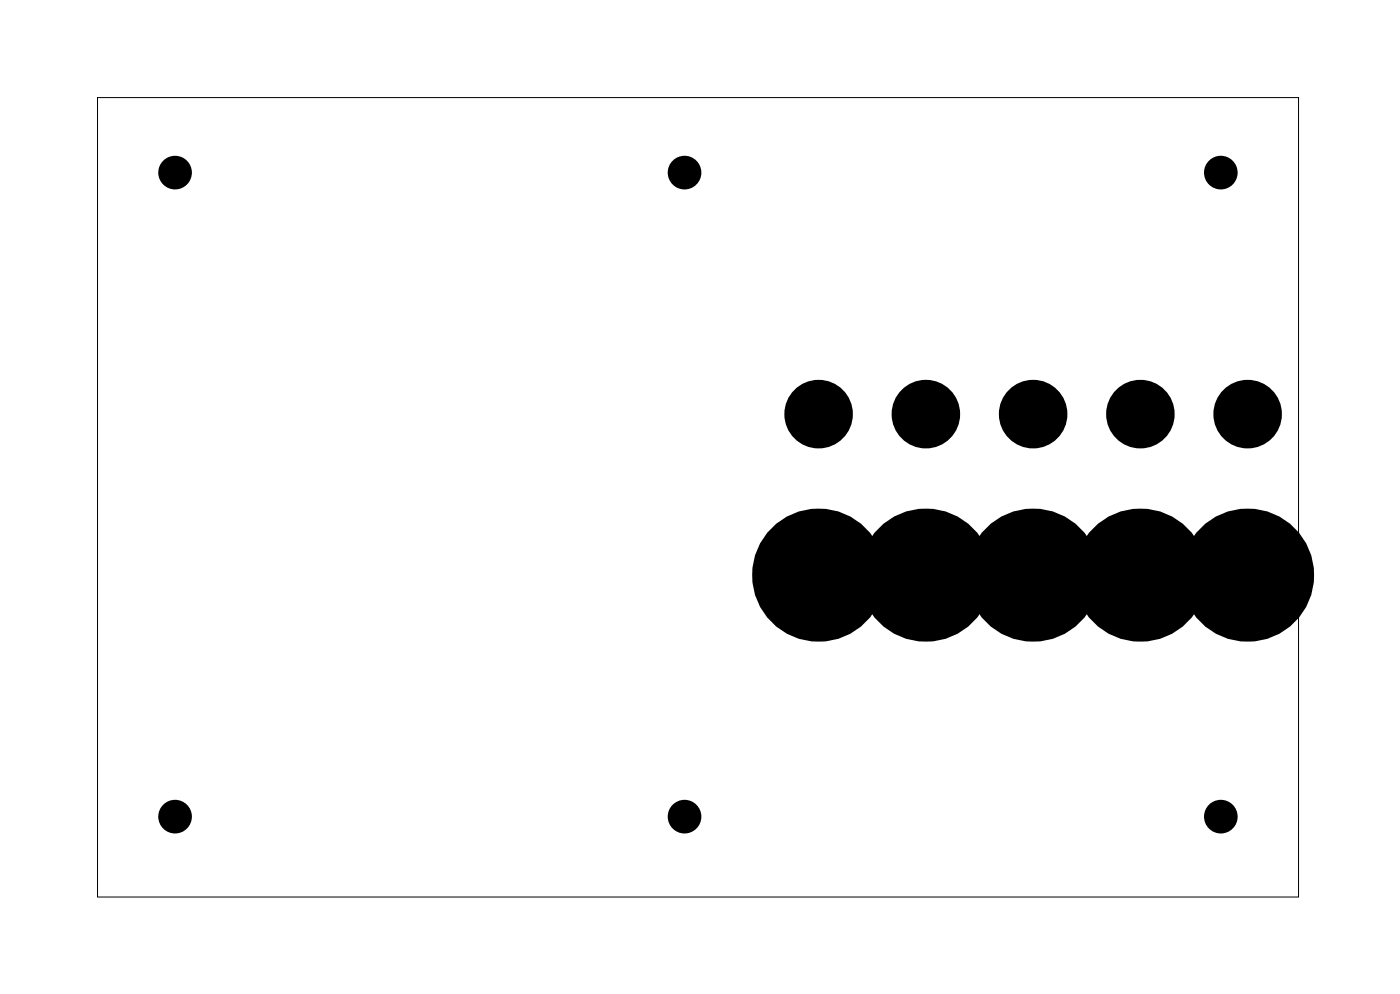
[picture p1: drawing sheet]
<svg xmlns="http://www.w3.org/2000/svg" width="52mm" height="37mm" viewBox="0 0 52 37" stroke-linecap="round" stroke-linejoin="round" font-family="sans-serif">
<path d="M3.6 3.6h44.8v29.8h-44.8z" fill="none" stroke="#000" stroke-width=".04"/>
<g fill="#000">
<circle cx="6.5" cy="6.4" r=".5"/>
<circle cx="25.5" cy="6.4" r=".5"/>
<circle cx="30.5" cy="15.4" r=".75"/>
<circle cx="34.5" cy="15.4" r=".75"/>
<circle cx="38.5" cy="15.4" r=".75"/>
<circle cx="42.5" cy="15.4" r=".75"/>
<circle cx="45.5" cy="6.4" r=".5"/>
<circle cx="46.5" cy="15.4" r=".75"/>
<circle cx="6.5" cy="30.4" r=".5"/>
<circle cx="25.5" cy="30.4" r=".5"/>
<circle cx="30.5" cy="21.4" r="1.35"/>
<circle cx="34.5" cy="21.4" r="1.35"/>
<circle cx="38.5" cy="21.4" r="1.35"/>
<circle cx="42.5" cy="21.4" r="1.35"/>
<circle cx="45.5" cy="30.4" r=".5"/>
<circle cx="46.5" cy="21.4" r="1.35"/>
</g>
<g fill="none" stroke="#000" stroke-width=".25">
<circle cx="6.5" cy="6.4" r=".5"/>
<circle cx="25.5" cy="6.4" r=".5"/>
<circle cx="45.5" cy="6.4" r=".5"/>
<circle cx="6.5" cy="30.4" r=".5"/>
<circle cx="25.5" cy="30.4" r=".5"/>
<circle cx="45.5" cy="30.4" r=".5"/>
</g>
<g fill="none" stroke="#000" stroke-width="2.3" stroke-linecap="butt">
<circle cx="30.5" cy="21.4" r="1.35"/>
<circle cx="34.5" cy="21.4" r="1.35"/>
<circle cx="38.5" cy="21.4" r="1.35"/>
<circle cx="42.5" cy="21.4" r="1.35"/>
<circle cx="46.5" cy="21.4" r="1.35"/>
</g>
<g fill="none" stroke="#000" stroke-width="1.1" stroke-linecap="butt">
<circle cx="30.5" cy="15.4" r=".75"/>
<circle cx="34.5" cy="15.4" r=".75"/>
<circle cx="38.5" cy="15.4" r=".75"/>
<circle cx="42.5" cy="15.4" r=".75"/>
<circle cx="46.5" cy="15.4" r=".75"/>
</g>
</svg>
